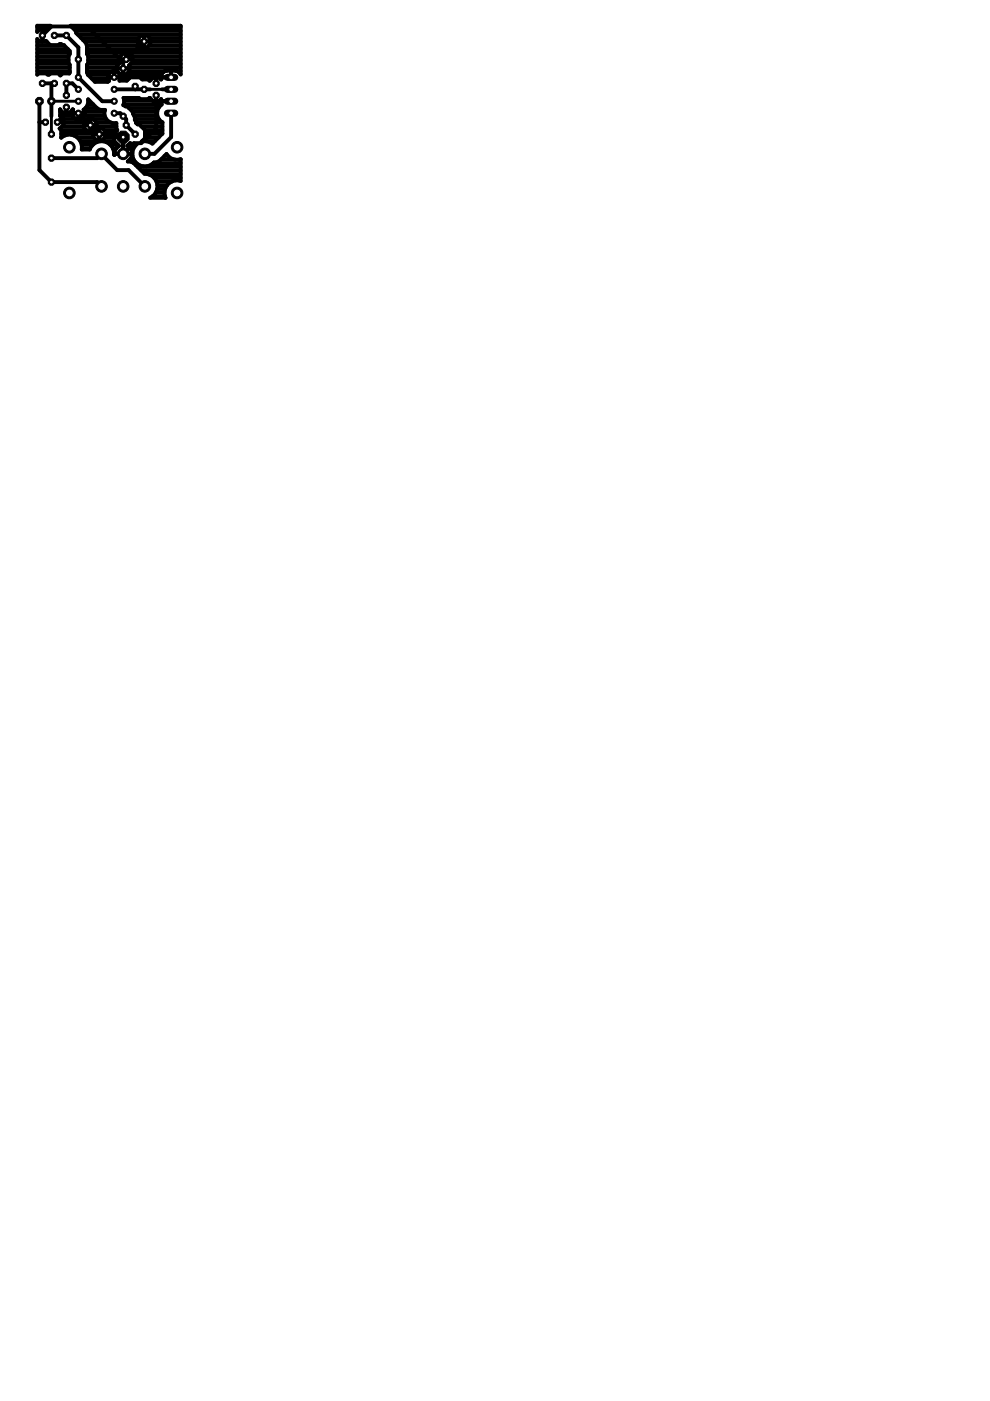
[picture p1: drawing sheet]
<svg xmlns="http://www.w3.org/2000/svg" width="210mm" height="297mm" viewBox="0 0 210 297" stroke-linecap="round" stroke-linejoin="round" font-family="sans-serif">
<g fill="none" stroke="#000" stroke-width=".83">
<path d="M7.9 5.5h2.7l-.9 .9-.2-.2h-1l-.6 .6zM7.9 8.8h2M7.9 15.1h6.9M7.9 14.3h6.9M7.9 13.5h6.7M7.9 12.7h6.6M7.9 12h6.6M7.9 11.2h6.9M7.9 10.4h6.5M7.9 9.6h5.7M7.9 6.5h.2M7.9 5.7h2.5"/>
<path d="M8.5 8.8l-.6-.5v7.5l.2-.2h1.8l.2 .2h.3l.3-.2h1.7l.4 .4 .4-.4h1.5l.1-1.9-.3-.2v-1.8l.3-.2v-.7l-1.2-1.2h-.4l-.2-.3h-.3l-.3 .3h-1.7l-1-.9-.2 .1M9 17.7h2.5M9 7.5l1.9-1.9h7.6l7.6 7.6M9 6.2v2.6M9 7.5h.1M9 8.1h.1M9 7.3h.1M9 6.5h.1M10.9 17.7v6.9M11.5 7.5h2.6l2.5 2.6v6.3l5.1 5.1h2.5M12.7 15.9h.2M15.2 5.7h23.1"/>
<path d="M16 6.5h22.3M16.4 7.3h21.9M16.6 18.9l-1.3-1.2h-1.2v2.5M17.2 8.1h12.2M18 8.8h11.3M18.4 9.6h11.1M18.4 15.1h5.6M18.4 14.3h6.4M18.4 11.2h19.9M18.4 10.4h19.9M18.6 13.5h6.6M18.7 15.9h4.3"/>
<path d="M18.7 12.7h6.7M18.7 12h6.8M19.5 16.7h3.4M22.9 16.4h13.4M24.2 15.1v1.3M24.2 15.1h.1M24.2 15.9h.1M24.2 18.9h7.6M24.4 15.1h.4M24.8 14.5h2.7M25.1 15.4a1.32 1.32 0 0 0-1.8 0 1.32 1.32 0 0 0-.2 1.7l-.2 .3h-2.7l-1.6-1.6-.2-.4v-1.7l.3-.2v-1.8l-.3-.2v-1.8l-.2-.7-2-2v-.4l-1.2-1.1h23.3v10.3l-.5-.6-.4-.2h-2l-.6 .2-.6 .7M25.2 15.5a1.29 1.29 0 0 1 .1 1.6h1.6l.9-.9h1.7l.7 .6h1.2l.3 .3 .9-.8h1.1l.5 .6v-1"/>
<path d="M25.4 12l.8-.7h1.1l.8 .7v1.1l-.8 .8 .2 1.1-.8 .8h-1.1l-.8-.8v-1.1l.7-.7zM25.4 12.6h2.7M25.4 15.9h8.8M25.5 16.7h1.9M26.1 13.2v3.2M26.1 14.5h.1M26.1 15.1h.1M26.8 11.3v1.3M26.8 12.6h.1M26.8 12h.1M27.4 15.1h7.5M27.5 14.3h10.8"/>
<path d="M27.7 13.5h10.6M28 12h10.3M28.1 12.7h10.2M28.7 18.3v.6M29.3 8.8h2.6M30 16.7h2.3M30.6 8.8l-4.5 4.4M30.6 7.5v2.6M30.6 8.8h.1M30.6 9.6v.1M30.6 8.8v.1M30.6 8.1h.1"/>
<path d="M31.6 9.6h6.7M31.7 8.1h6.6M31.9 8.8h6.4M33.1 16.3v1.4M33.1 17.2h.1M33.1 16.7h.1M34 16.7h.1M34.4 18.9h1.9M36.3 16.4h.1M36.3 15v1.4M36.3 15.9h.1M36.3 15.1h.1"/>
<path d="M37.6 15.1h.7M8.4 25.9h1.2M8.4 21.5v14.6l2.5 2.5h9.7l.9 .9M10.9 27.8v.6M12.7 24.4h2.7M12.7 23.7h.4M13 27.6v1.6a2.67 2.67 0 0 1 3-.3 2.67 2.67 0 0 1 1.3 2.8h1.7a2.67 2.67 0 0 1 2.8-1.8 2.67 2.67 0 0 1 2.4 2.4M13 29.1h.1M13 28.4h6.7M13 27.6h5.3M13.2 26.8h4.6M13.4 25.2h2.7"/>
<path d="M13.5 25.9h-.8M13.5 26h4.3M14.1 22.7v1.4M14.1 23.2h.1M14.1 23.7h.1M15 23.7h.3M15.3 23.7l.2-.4-.1-.1-.8 .9h-1.1l-.8-.9v1.4l.8 .8v1.1l-.9 .7 .4 .4M15.3 23.7a1.32 1.32 0 0 0 .8 1.5M16.1 25.2h1M16.4 29.1h3.5M16.6 25.3v-1.3l4.5 4.5M16.6 24.4v.1"/>
<path d="M16.6 25.2v.1M17 29.9h7.2M17.1 25.2h5.4M17.3 30.7h2.4M17.4 31.5h1.7M17.8 26.5h2.7M17.9 24.4h4.3M17.9 23.7h4.2M17.9 24h-3.8l-1.9 1.9M18.1 22.9h2.4M18.6 25.2l-.8 .8v1.1l.8 .8h1.1M18.6 22.1h1.1"/>
<path d="M18.7 21.3h.3M19.2 27.6h.1M19.2 26.8h.1M19.2 26h.1M19.2 25.3v2.6M19.7 25.2l.8 .8v1.1l-.8 .8M19.7 28.4h5.8l.6 .8M20 27.6h.1M20.5 26.8h4.2M20.5 26h3.1M21.1 27.1v2.7M21.1 29.1v.1"/>
<path d="M21.1 28.4h.1M21.1 27.6h.1M21.5 32.7l3.3 3.4h2.5l3.4 3.4M21.5 32.6l-.9 .9h-9.7M22 27.6h2.8M22.1 24.4l.2-1.1h-1l-.6-.3-2-1.9a2.33 2.33 0 0 1-1 2.2 1.3 1.3 0 0 1-.6 1.9M22.1 24.4a2.22 2.22 0 0 0 2.6 1.7v1.3l.2 .2-.7 .7v1.6l1.1 1a1.88 1.88 0 0 0-1 2l-.1-.6M22.2 29.1h2M22.4 28.4h1.8M23.4 30.7h1.6M23.9 31.5h.7M24.2 32.3h.1"/>
<path d="M24.2 24h1.3l1.3 1.3v1.2l1.9 1.9M24.2 32.6h3.8M26.1 31h.1M26.1 29.9h.1M26.1 32.3h.1M26.1 31.5h.1M26.1 30.7h.1M26.2 22.1h8M26.3 21.3h6.1M27.2 30.7h1.7M27.3 22.9h6.3M27.6 33.8h.7"/>
<path d="M27.6 31.5h.7M28 33h.1M28 32.3h.1M28.1 32.3a2.65 2.65 0 0 0 1.5 2.7 2.65 2.65 0 0 0 3-.6h.5l.7-.2 1.5-1.6a2.54 2.54 0 0 0 3 1.2v4.6a2.54 2.54 0 0 0-2.9 .9M28.1 32.3l.1-.7 .8-1.1h-1.2l-.2-.2-.6 .6a1.9 1.9 0 0 1 .1 3.3h.5l.7 .3 2.3 2.4a2.62 2.62 0 0 1 2.6 1.6M28.1 23.7h5.2M28.4 34.6h.6M28.4 24.4h4.9M28.6 25.2h5.1M28.8 26l.4 .4h.3l1.2 1.2M28.8 26h5.6M29.2 35.4h9.1"/>
<path d="M30 36.2h8.3M30 26.8h4.4M30.1 29.9h2.8M30.7 29.1h2.9M30.7 28.4h3.7M30.7 27.6h3.7M31.4 36.9h6.9M32.5 34.6h5.8M32.7 37.7h5.6M33.1 20.2v7l-3.2 3.2h-1.5l-2.3 2.2v-3.5h-1.9M33.1 21.5h3.2M33.1 20.7h.1"/>
<path d="M33.1 21.3v.1M33.2 38.5a2.66 2.66 0 0 1-1.4 3.4h3.3M33.2 38.5h3.2M33.3 24.4l.4 .9M33.4 39.3h2M33.7 25.3l.7 .6v2.4l-2.1 2.2a2.54 2.54 0 0 0-2.3-.4l.7-.8v-1.7M33.8 21.3h.3M34.1 21.4l.2 .8-.6 .6-.4 .8v.8M34.1 21.4l.1-.4-.5 .5h-1.1l-.8-.7-.4 .2h-1.7l-.3-.2h-3.2l.1 1.1-.2 .4 .5 .3h.4l1.2 1.2 .6 2.2M34.1 33.8h2.9M34.9 33h.7M35.4 39.3a2.63 2.63 0 0 0-.3 2.6"/>
<path d="M36.3 24v5.1l-3.6 3.5h-2M38.1 33.8h.2M32.4 41.6h2.6M33 40.8h1.9M33.3 40.1h1.7M35.1 41.9v.1"/>
<circle cx="30.6" cy="8.8" r="1.42"/>
<circle cx="21" cy="28.5" r="1.43"/>
</g>
<path d="M31.8 18.9h2.6M10.9 21.5h5.7M10.9 24.6v3.2" fill="none" stroke="#000" stroke-width=".61"/>
<circle cx="9.6" cy="25.9" r=".71" fill="#000" stroke="#000" stroke-width=".21"/>
<circle cx="9.6" cy="25.9" r=".4" fill="#fff" stroke="#000" stroke-width=".21"/>
<circle cx="12.2" cy="25.9" r=".71" fill="#000" stroke="#000" stroke-width=".21"/>
<circle cx="12.2" cy="25.9" r=".4" fill="#fff" stroke="#000" stroke-width=".21"/>
<circle cx="14.1" cy="20.2" r=".71" fill="#000" stroke="#000" stroke-width=".21"/>
<circle cx="14.1" cy="20.2" r=".4" fill="#fff" stroke="#000" stroke-width=".21"/>
<circle cx="14.1" cy="22.7" r=".71" fill="#000" stroke="#000" stroke-width=".21"/>
<circle cx="14.1" cy="22.7" r=".4" fill="#fff" stroke="#000" stroke-width=".21"/>
<circle cx="33.1" cy="17.7" r=".71" fill="#000" stroke="#000" stroke-width=".21"/>
<circle cx="33.1" cy="17.7" r=".4" fill="#fff" stroke="#000" stroke-width=".21"/>
<circle cx="33.1" cy="20.2" r=".71" fill="#000" stroke="#000" stroke-width=".21"/>
<circle cx="33.1" cy="20.2" r=".4" fill="#fff" stroke="#000" stroke-width=".21"/>
<circle cx="8.4" cy="21.5" r=".87" fill="#000" stroke="#000" stroke-width=".21"/>
<circle cx="8.4" cy="21.5" r=".4" fill="#fff" stroke="#000" stroke-width=".21"/>
<circle cx="10.9" cy="21.5" r=".8" fill="#000" stroke="#000" stroke-width=".21"/>
<circle cx="10.9" cy="21.5" r=".4" fill="#fff" stroke="#000" stroke-width=".21"/>
<circle cx="16.6" cy="16.4" r=".66" fill="#000" stroke="#000" stroke-width=".21"/>
<circle cx="16.6" cy="16.4" r=".4" fill="#fff" stroke="#000" stroke-width=".21"/>
<circle cx="16.6" cy="18.9" r=".66" fill="#000" stroke="#000" stroke-width=".21"/>
<circle cx="16.6" cy="18.9" r=".4" fill="#fff" stroke="#000" stroke-width=".21"/>
<circle cx="24.2" cy="18.9" r=".66" fill="#000" stroke="#000" stroke-width=".21"/>
<circle cx="24.2" cy="18.9" r=".4" fill="#fff" stroke="#000" stroke-width=".21"/>
<circle cx="24.2" cy="16.4" r=".66" fill="#000" stroke="#000" stroke-width=".21"/>
<circle cx="24.2" cy="16.4" r=".4" fill="#fff" stroke="#000" stroke-width=".21"/>
<circle cx="16.6" cy="21.5" r=".66" fill="#000" stroke="#000" stroke-width=".21"/>
<circle cx="16.6" cy="21.5" r=".4" fill="#fff" stroke="#000" stroke-width=".21"/>
<circle cx="16.6" cy="24" r=".66" fill="#000" stroke="#000" stroke-width=".21"/>
<circle cx="16.6" cy="24" r=".4" fill="#fff" stroke="#000" stroke-width=".21"/>
<circle cx="24.2" cy="21.5" r=".66" fill="#000" stroke="#000" stroke-width=".21"/>
<circle cx="24.2" cy="21.5" r=".4" fill="#fff" stroke="#000" stroke-width=".21"/>
<circle cx="24.2" cy="24" r=".66" fill="#000" stroke="#000" stroke-width=".21"/>
<circle cx="24.2" cy="24" r=".4" fill="#fff" stroke="#000" stroke-width=".21"/>
<path d="M35.5 16.4h1.5" fill="none" stroke="#000" stroke-width="1.5"/>
<circle cx="36.3" cy="16.4" r=".51" fill="#fff" stroke="#000" stroke-width=".21"/>
<path d="M35.5 18.9h1.5" fill="none" stroke="#000" stroke-width="1.5"/>
<circle cx="36.3" cy="18.9" r=".51" fill="#fff" stroke="#000" stroke-width=".21"/>
<path d="M35.5 21.5h1.5" fill="none" stroke="#000" stroke-width="1.5"/>
<circle cx="36.3" cy="21.5" r=".51" fill="#fff" stroke="#000" stroke-width=".21"/>
<path d="M35.5 24h1.5" fill="none" stroke="#000" stroke-width="1.5"/>
<circle cx="36.3" cy="24" r=".51" fill="#fff" stroke="#000" stroke-width=".21"/>
<circle cx="10.9" cy="33.5" r=".71" fill="#000" stroke="#000" stroke-width=".21"/>
<circle cx="10.9" cy="33.5" r=".4" fill="#fff" stroke="#000" stroke-width=".21"/>
<circle cx="10.9" cy="38.6" r=".71" fill="#000" stroke="#000" stroke-width=".21"/>
<circle cx="10.9" cy="38.6" r=".4" fill="#fff" stroke="#000" stroke-width=".21"/>
<circle cx="26.1" cy="29.1" r="1.38" fill="#000" stroke="#000" stroke-width=".21"/>
<circle cx="26.1" cy="29.1" r=".4" fill="#fff" stroke="#000" stroke-width=".21"/>
<circle cx="19.2" cy="26.5" r=".71" fill="#000" stroke="#000" stroke-width=".21"/>
<circle cx="19.2" cy="26.5" r=".4" fill="#fff" stroke="#000" stroke-width=".21"/>
<circle cx="26.8" cy="26.5" r=".71" fill="#000" stroke="#000" stroke-width=".21"/>
<circle cx="26.8" cy="26.5" r=".4" fill="#fff" stroke="#000" stroke-width=".21"/>
<circle cx="26.1" cy="24.6" r=".71" fill="#000" stroke="#000" stroke-width=".21"/>
<circle cx="26.1" cy="24.6" r=".4" fill="#fff" stroke="#000" stroke-width=".21"/>
<circle cx="26.1" cy="14.5" r=".71" fill="#000" stroke="#000" stroke-width=".21"/>
<circle cx="26.1" cy="14.5" r=".4" fill="#fff" stroke="#000" stroke-width=".21"/>
<circle cx="28.7" cy="18.3" r=".71" fill="#000" stroke="#000" stroke-width=".21"/>
<circle cx="28.7" cy="18.3" r=".4" fill="#fff" stroke="#000" stroke-width=".21"/>
<circle cx="28.7" cy="28.4" r=".71" fill="#000" stroke="#000" stroke-width=".21"/>
<circle cx="28.7" cy="28.4" r=".4" fill="#fff" stroke="#000" stroke-width=".21"/>
<circle cx="11.5" cy="7.5" r=".71" fill="#000" stroke="#000" stroke-width=".21"/>
<circle cx="11.5" cy="7.5" r=".4" fill="#fff" stroke="#000" stroke-width=".21"/>
<circle cx="11.5" cy="17.7" r=".71" fill="#000" stroke="#000" stroke-width=".21"/>
<circle cx="11.5" cy="17.7" r=".4" fill="#fff" stroke="#000" stroke-width=".21"/>
<circle cx="9" cy="7.5" r=".71" fill="#000" stroke="#000" stroke-width=".21"/>
<circle cx="9" cy="7.5" r=".4" fill="#fff" stroke="#000" stroke-width=".21"/>
<circle cx="9" cy="17.7" r=".71" fill="#000" stroke="#000" stroke-width=".21"/>
<circle cx="9" cy="17.7" r=".4" fill="#fff" stroke="#000" stroke-width=".21"/>
<circle cx="26.8" cy="12.6" r=".71" fill="#000" stroke="#000" stroke-width=".21"/>
<circle cx="26.8" cy="12.6" r=".4" fill="#fff" stroke="#000" stroke-width=".21"/>
<circle cx="16.6" cy="12.6" r=".71" fill="#000" stroke="#000" stroke-width=".21"/>
<circle cx="16.6" cy="12.6" r=".4" fill="#fff" stroke="#000" stroke-width=".21"/>
<circle cx="14.1" cy="7.5" r=".71" fill="#000" stroke="#000" stroke-width=".21"/>
<circle cx="14.1" cy="7.5" r=".4" fill="#fff" stroke="#000" stroke-width=".21"/>
<circle cx="14.1" cy="17.7" r=".71" fill="#000" stroke="#000" stroke-width=".21"/>
<circle cx="14.1" cy="17.7" r=".4" fill="#fff" stroke="#000" stroke-width=".21"/>
<circle cx="10.9" cy="28.4" r=".71" fill="#000" stroke="#000" stroke-width=".21"/>
<circle cx="10.9" cy="28.4" r=".4" fill="#fff" stroke="#000" stroke-width=".21"/>
<circle cx="21.1" cy="28.4" r=".71" fill="#000" stroke="#000" stroke-width=".21"/>
<circle cx="21.1" cy="28.4" r=".4" fill="#fff" stroke="#000" stroke-width=".21"/>
<circle cx="30.6" cy="8.8" r=".71" fill="#000" stroke="#000" stroke-width=".21"/>
<circle cx="30.6" cy="8.8" r=".4" fill="#fff" stroke="#000" stroke-width=".21"/>
<circle cx="30.6" cy="18.9" r=".71" fill="#000" stroke="#000" stroke-width=".21"/>
<circle cx="30.6" cy="18.9" r=".4" fill="#fff" stroke="#000" stroke-width=".21"/>
<circle cx="26.1" cy="39.5" r="1.23" fill="#000" stroke="#000" stroke-width=".21"/>
<circle cx="26.1" cy="39.5" r=".83" fill="#fff" stroke="#000" stroke-width=".21"/>
<circle cx="26.1" cy="32.6" r="1.23" fill="#000" stroke="#000" stroke-width=".21"/>
<circle cx="26.1" cy="32.6" r=".83" fill="#fff" stroke="#000" stroke-width=".21"/>
<circle cx="30.7" cy="32.6" r="1.23" fill="#000" stroke="#000" stroke-width=".21"/>
<circle cx="30.7" cy="32.6" r=".83" fill="#fff" stroke="#000" stroke-width=".21"/>
<circle cx="21.5" cy="32.6" r="1.23" fill="#000" stroke="#000" stroke-width=".21"/>
<circle cx="21.5" cy="32.6" r=".83" fill="#fff" stroke="#000" stroke-width=".21"/>
<circle cx="21.5" cy="39.5" r="1.23" fill="#000" stroke="#000" stroke-width=".21"/>
<circle cx="21.5" cy="39.5" r=".83" fill="#fff" stroke="#000" stroke-width=".21"/>
<circle cx="30.7" cy="39.5" r="1.23" fill="#000" stroke="#000" stroke-width=".21"/>
<circle cx="30.7" cy="39.5" r=".83" fill="#fff" stroke="#000" stroke-width=".21"/>
<circle cx="37.5" cy="40.9" r="1.23" fill="#000" stroke="#000" stroke-width=".21"/>
<circle cx="37.5" cy="40.9" r=".83" fill="#fff" stroke="#000" stroke-width=".21"/>
<circle cx="14.7" cy="40.9" r="1.23" fill="#000" stroke="#000" stroke-width=".21"/>
<circle cx="14.7" cy="40.9" r=".83" fill="#fff" stroke="#000" stroke-width=".21"/>
<circle cx="14.7" cy="31.2" r="1.23" fill="#000" stroke="#000" stroke-width=".21"/>
<circle cx="14.7" cy="31.2" r=".83" fill="#fff" stroke="#000" stroke-width=".21"/>
<circle cx="37.5" cy="31.2" r="1.23" fill="#000" stroke="#000" stroke-width=".21"/>
<circle cx="37.5" cy="31.2" r=".83" fill="#fff" stroke="#000" stroke-width=".21"/>
</svg>
